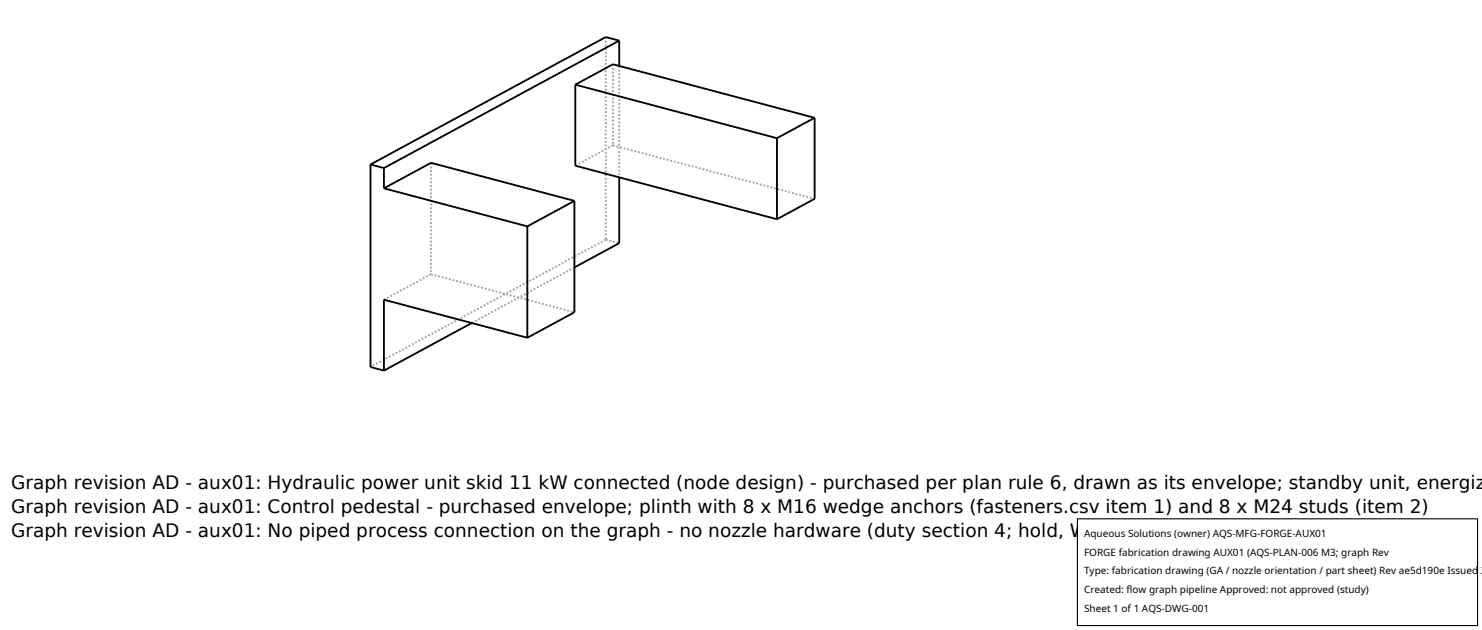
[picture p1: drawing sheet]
<svg xmlns="http://www.w3.org/2000/svg" width="212mm" height="90mm" viewBox="0 0 212 90" stroke-linecap="round" stroke-linejoin="round" font-family="sans-serif">
<defs><g id="words">
<g font-size="2.6">
<text x="1.6" y="69.8">Graph revision AD - aux01: Hydraulic power unit skid 11 kW connected (node design) - purchased per plan rule 6, drawn as its envelope; standby unit, energiz</text>
<text x="1.6" y="73.3">Graph revision AD - aux01: Control pedestal - purchased envelope; plinth with 8 x M16 wedge anchors (fasteners.csv item 1) and 8 x M24 studs (item 2)</text>
<text x="1.6" y="76.7">Graph revision AD - aux01: No piped process connection on the graph - no nozzle hardware (duty section 4; hold, W12)</text>
</g>
<g font-size="1.4">
<text x="154.8" y="76.6">Aqueous Solutions (owner) AQS-MFG-FORGE-AUX01</text>
<text x="154.8" y="79.3">FORGE fabrication drawing AUX01 (AQS-PLAN-006 M3; graph Rev</text>
<text x="154.8" y="82">Type: fabrication drawing (GA / nozzle orientation / part sheet) Rev ae5d190e Issued 2</text>
<text x="154.8" y="84.7">Created: flow graph pipeline Approved: not approved (study)</text>
<text x="154.8" y="87.4">Sheet 1 of 1 AQS-DWG-001</text>
</g>
</g></defs>
<path d="M86.5 5.3v28.9M87.5 9.2v11.5M88.4 9.4v15.9M61.6 39.2l-6.8 3.6M61.6 23.3v15.9M61.6 39.2l20.4 5.4M82 38.2l-14.6 7.9M86.5 34.2l1.9 .5M86.5 34.2l-33.6 18.2M87.5 20.7l-5.3 3M87.5 20.7l28.8 7.7" fill="none" stroke="#a0a0a0" stroke-width=".26" stroke-dasharray=".3 .3" stroke-linecap="butt"/>
<g fill="none" stroke="#000" stroke-width=".26">
<path d="M82.2 12.1l5.3-2.9 28.8 7.6M82.2 12.1v11.6l28.8 7.6M82.2 12.1l28.8 7.6M88.4 5.8l-1.9-.5-33.6 18.2M88.4 5.8v3.6M88.4 5.8l-33.6 18.2M111 19.7v11.6M116.3 16.8v11.6l-5.3 2.9M116.3 16.8l-5.3 2.9M52.9 23.5l1.9 .5M52.9 23.5v28.9l1.9 .5M54.8 24v2.9"/>
<path d="M54.8 26.9l6.8-3.6 20.4 5.4M54.8 26.9l20.5 5.4M75.3 32.3v15.9M82 28.7v15.9l-6.7 3.6M82 28.7l-6.7 3.6M88.4 25.3v9.4l-6.4 3.5M67.4 46.1l-12.6 6.8M75.3 48.2l-20.5-5.4v10.1"/>
</g>
<path d="M153.9 74.1h57.1v15.2h-57.1z" fill="#fff" stroke="#000" stroke-width=".16"/>
<use href="#words"/>
</svg>
